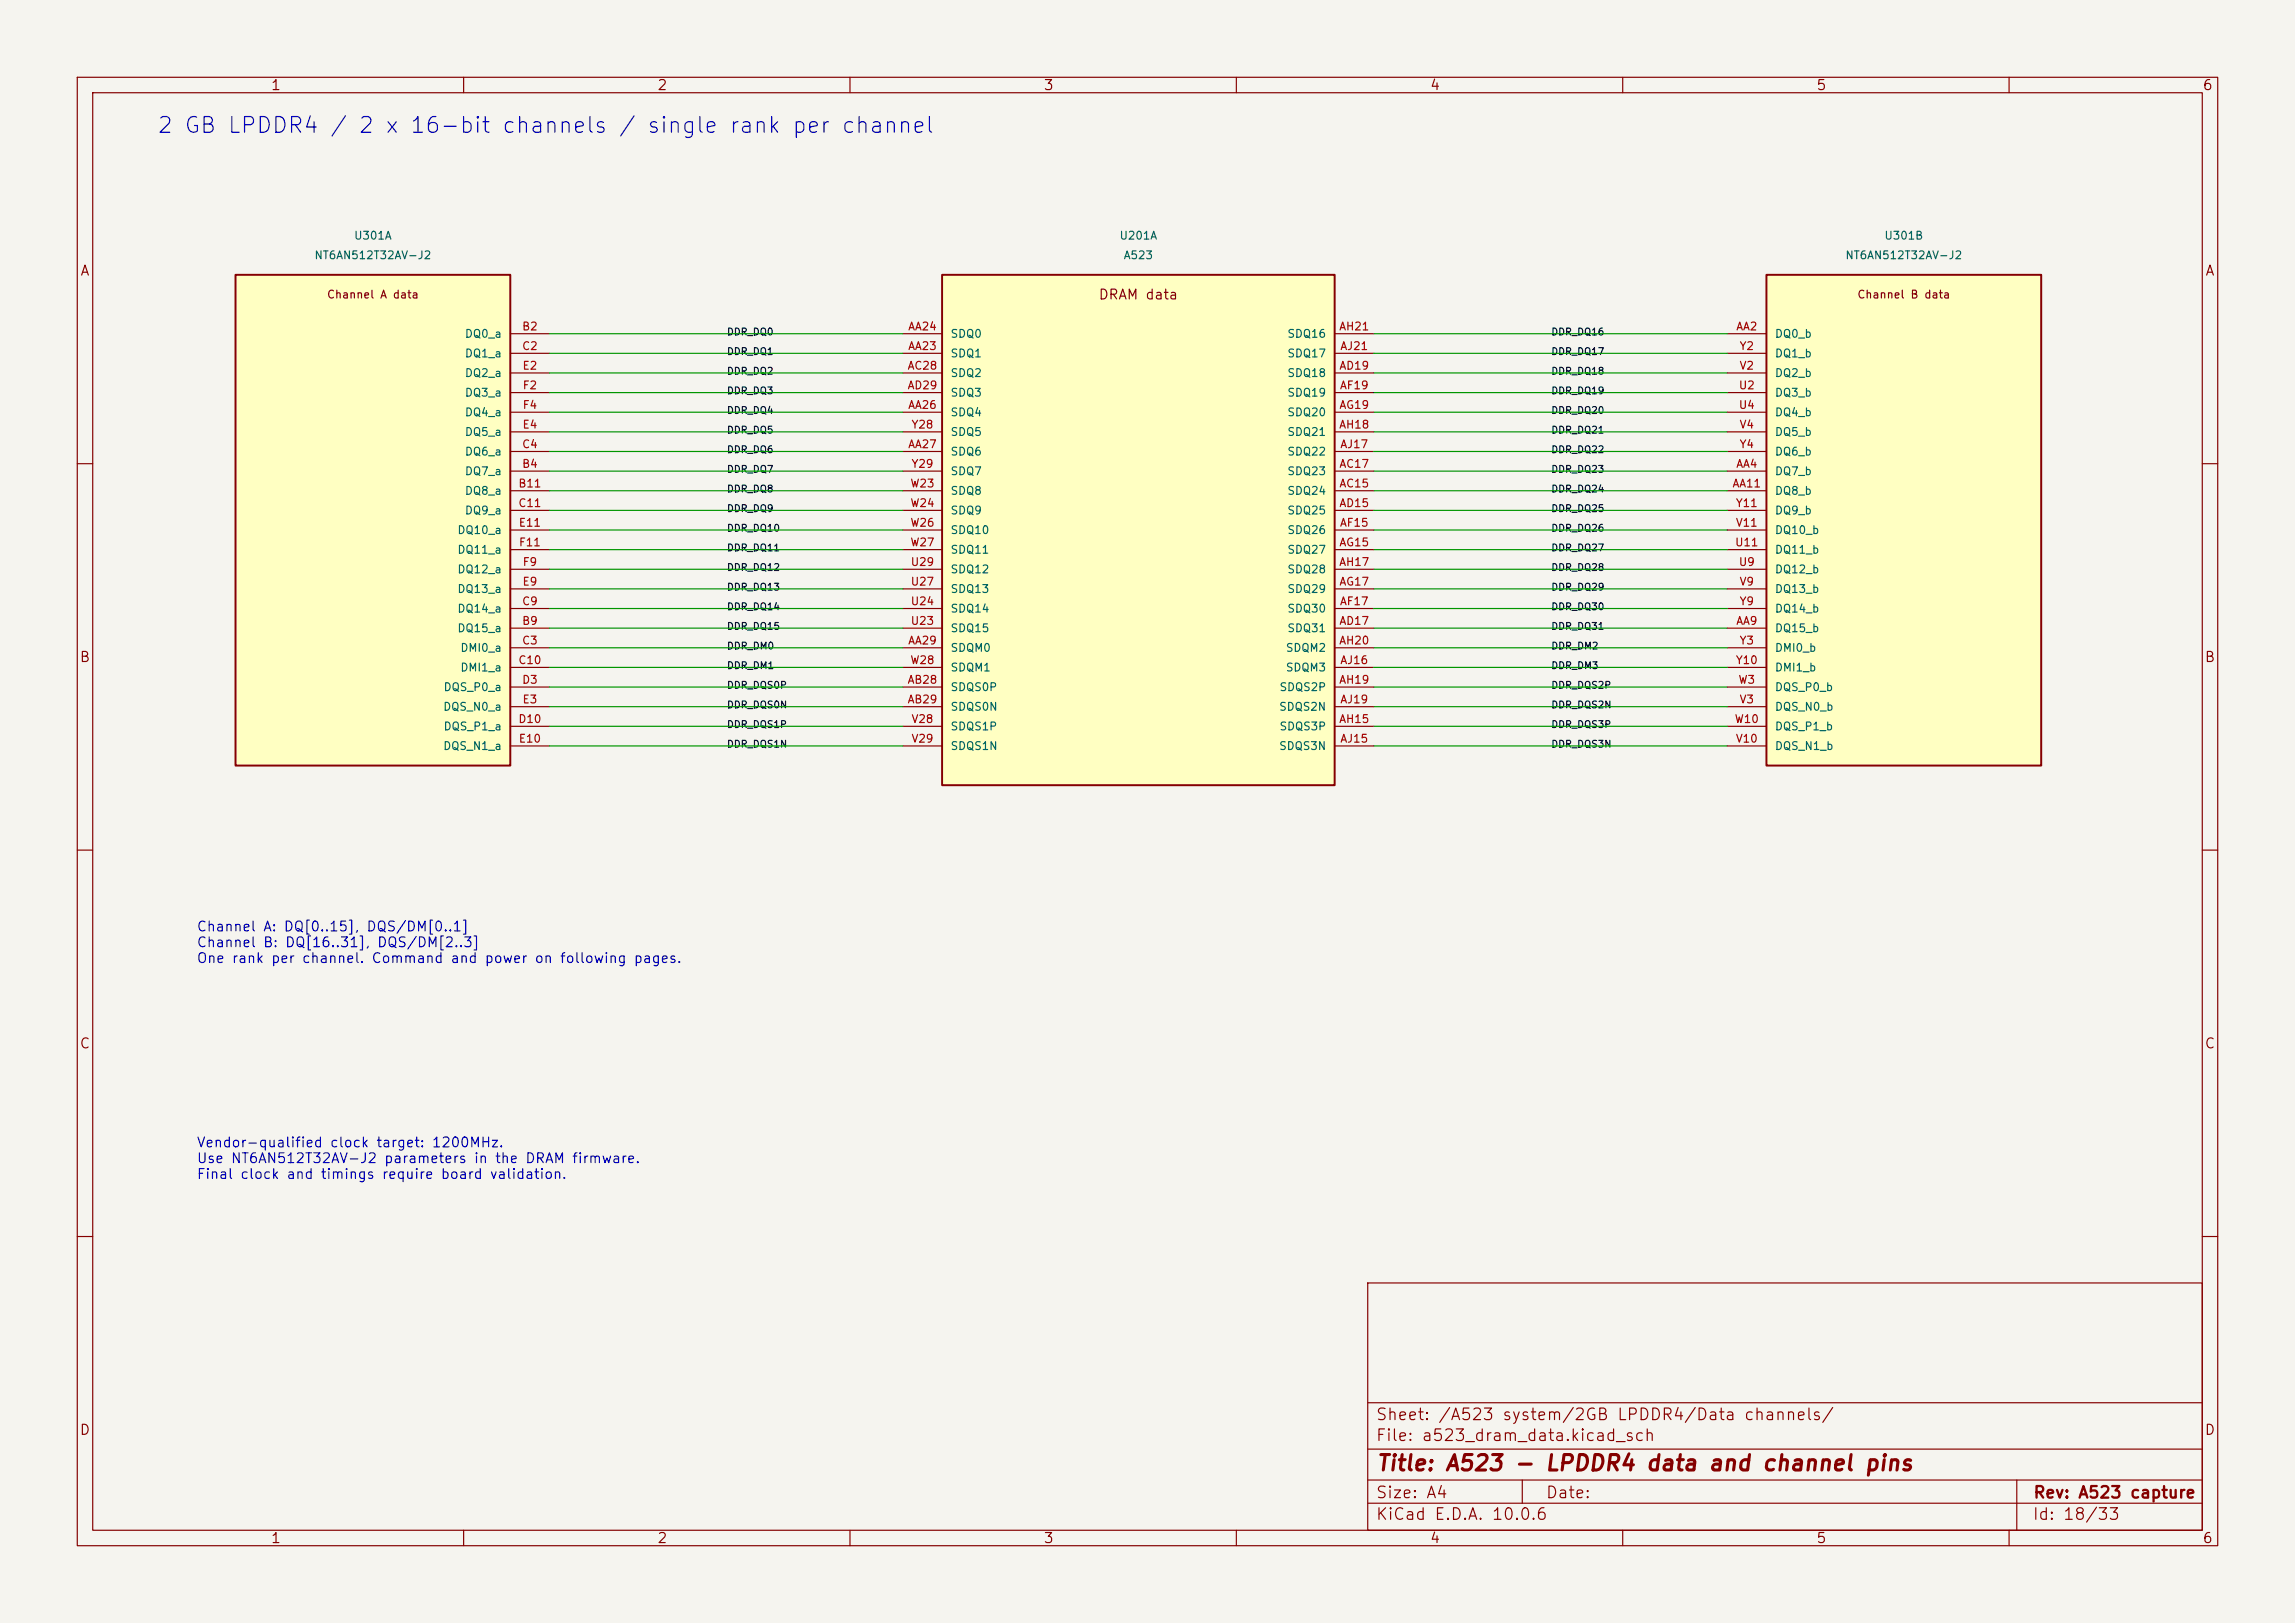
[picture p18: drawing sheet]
<svg xmlns="http://www.w3.org/2000/svg" width="297mm" height="210mm" viewBox="0 0 297 210" stroke-linecap="round" stroke-linejoin="round" font-family="sans-serif">
<defs><g id="words">
<text font-size="2" fill="#0000c2" x="20.2" y="17.7">2 GB LPDDR4 / 2 x 16-bit channels / single rank per channel</text>
<text font-size="2" fill="#840000" x="178" y="190.8">Title: A523 - LPDDR4 data and channel pins</text>
<g font-size="1.5" fill="#840000">
<text x="178" y="184.1">Sheet: /A523 system/2GB LPDDR4/Data channels/</text>
<text x="178" y="186.8">File: a523_dram_data.kicad_sch</text>
<text x="178" y="197">KiCad E.D.A. 10.0.6</text>
<text x="178" y="194.2">Size: A4</text>
<text x="200" y="194.2">Date:</text>
<text x="263" y="197">Id: 18/33</text>
<text x="263" y="194.2">Rev: A523 capture</text>
</g>
<g font-size="1.3" fill="#840000">
<text x="35" y="12">1</text>
<text x="85" y="12">2</text>
<text x="135" y="12">3</text>
<text x="185" y="12">4</text>
<text x="235" y="12">5</text>
<text x="285" y="12">6</text>
<text x="10.3" y="36">A</text>
<text x="285.3" y="36">A</text>
<text x="142.1" y="39.1">DRAM data</text>
<text x="10.2" y="86">B</text>
<text x="285.2" y="86">B</text>
<text x="10.2" y="136">C</text>
<text x="285.2" y="136">C</text>
<text x="10.2" y="186">D</text>
<text x="285.2" y="186">D</text>
<text x="35" y="200">1</text>
<text x="85" y="200">2</text>
<text x="135" y="200">3</text>
<text x="185" y="200">4</text>
<text x="235" y="200">5</text>
<text x="285" y="200">6</text>
</g>
<g font-size="1.3" fill="#0000c2">
<text x="25.4" y="120.8">Channel A: DQ[0..15], DQS/DM[0..1]</text>
<text x="25.4" y="122.9">Channel B: DQ[16..31], DQS/DM[2..3]</text>
<text x="25.4" y="124.9">One rank per channel. Command and power on following pages.</text>
<text x="25.4" y="148.8">Vendor-qualified clock target: 1200MHz.</text>
<text x="25.4" y="150.8">Use NT6AN512T32AV-J2 parameters in the DRAM firmware.</text>
<text x="25.4" y="152.9">Final clock and timings require board validation.</text>
</g>
<g font-size="1" fill="#006464">
<text x="40.6" y="33.8">NT6AN512T32AV-J2</text>
<text x="45.7" y="31.2">U301A</text>
<text x="144.8" y="31.2">U201A</text>
<text x="145.3" y="33.8">A523</text>
<text x="238.7" y="33.8">NT6AN512T32AV-J2</text>
<text x="243.8" y="31.2">U301B</text>
<text x="60.1" y="43.9">DQ0_a</text>
<text x="60.1" y="46.5">DQ1_a</text>
<text x="122.9" y="46.5">SDQ1</text>
<text x="122.9" y="43.9">SDQ0</text>
<text x="166.5" y="43.9">SDQ16</text>
<text x="166.5" y="46.5">SDQ17</text>
<text x="229.6" y="43.9">DQ0_b</text>
<text x="229.6" y="46.5">DQ1_b</text>
<text x="60.1" y="49">DQ2_a</text>
<text x="60.1" y="51.6">DQ3_a</text>
<text x="122.9" y="49">SDQ2</text>
<text x="122.9" y="51.6">SDQ3</text>
<text x="166.5" y="49">SDQ18</text>
<text x="166.5" y="51.6">SDQ19</text>
<text x="229.6" y="51.6">DQ3_b</text>
<text x="229.6" y="49">DQ2_b</text>
<text x="60.1" y="59.2">DQ6_a</text>
<text x="60.1" y="56.6">DQ5_a</text>
<text x="60.1" y="54.1">DQ4_a</text>
<text x="122.9" y="54.1">SDQ4</text>
<text x="122.9" y="59.2">SDQ6</text>
<text x="122.9" y="56.6">SDQ5</text>
<text x="166.5" y="54.1">SDQ20</text>
<text x="166.5" y="56.6">SDQ21</text>
<text x="166.5" y="59.2">SDQ22</text>
<text x="229.6" y="54.1">DQ4_b</text>
<text x="229.6" y="56.6">DQ5_b</text>
<text x="229.6" y="59.2">DQ6_b</text>
<text x="60.1" y="61.7">DQ7_a</text>
<text x="60.1" y="64.3">DQ8_a</text>
<text x="122.9" y="64.3">SDQ8</text>
<text x="122.9" y="61.7">SDQ7</text>
<text x="166.5" y="64.3">SDQ24</text>
<text x="166.5" y="61.7">SDQ23</text>
<text x="229.6" y="61.7">DQ7_b</text>
<text x="229.6" y="64.3">DQ8_b</text>
<text x="59.1" y="69.3">DQ10_a</text>
<text x="59.1" y="71.9">DQ11_a</text>
<text x="60.1" y="66.8">DQ9_a</text>
<text x="122.9" y="66.8">SDQ9</text>
<text x="122.9" y="69.3">SDQ10</text>
<text x="122.9" y="71.9">SDQ11</text>
<text x="166.5" y="66.8">SDQ25</text>
<text x="166.5" y="69.3">SDQ26</text>
<text x="166.5" y="71.9">SDQ27</text>
<text x="229.6" y="71.9">DQ11_b</text>
<text x="229.6" y="69.3">DQ10_b</text>
<text x="229.6" y="66.8">DQ9_b</text>
<text x="59.1" y="77">DQ13_a</text>
<text x="59.1" y="74.4">DQ12_a</text>
<text x="122.9" y="77">SDQ13</text>
<text x="122.9" y="74.4">SDQ12</text>
<text x="166.5" y="77">SDQ29</text>
<text x="166.5" y="74.4">SDQ28</text>
<text x="229.6" y="74.4">DQ12_b</text>
<text x="229.6" y="77">DQ13_b</text>
<text x="59.1" y="82">DQ15_a</text>
<text x="59.1" y="79.5">DQ14_a</text>
<text x="122.9" y="82">SDQ15</text>
<text x="122.9" y="79.5">SDQ14</text>
<text x="166.5" y="82">SDQ31</text>
<text x="166.5" y="79.5">SDQ30</text>
<text x="229.6" y="82">DQ15_b</text>
<text x="229.6" y="79.5">DQ14_b</text>
<text x="57.3" y="89.7">DQS_P0_a</text>
<text x="59.5" y="84.6">DMI0_a</text>
<text x="59.5" y="87.1">DMI1_a</text>
<text x="122.9" y="84.6">SDQM0</text>
<text x="122.9" y="89.7">SDQS0P</text>
<text x="122.9" y="87.1">SDQM1</text>
<text x="165.5" y="89.7">SDQS2P</text>
<text x="166.3" y="84.6">SDQM2</text>
<text x="166.3" y="87.1">SDQM3</text>
<text x="229.6" y="89.7">DQS_P0_b</text>
<text x="229.6" y="84.6">DMI0_b</text>
<text x="229.6" y="87.1">DMI1_b</text>
<text x="57.3" y="92.2">DQS_N0_a</text>
<text x="57.3" y="94.7">DQS_P1_a</text>
<text x="122.9" y="92.2">SDQS0N</text>
<text x="122.9" y="94.7">SDQS1P</text>
<text x="165.5" y="92.2">SDQS2N</text>
<text x="165.5" y="94.7">SDQS3P</text>
<text x="229.6" y="92.2">DQS_N0_b</text>
<text x="229.6" y="94.7">DQS_P1_b</text>
<text x="57.3" y="97.3">DQS_N1_a</text>
<text x="122.9" y="97.3">SDQS1N</text>
<text x="165.5" y="97.3">SDQS3N</text>
<text x="229.6" y="97.3">DQS_N1_b</text>
</g>
<g font-size="1" fill="#840000">
<text x="42.2" y="38.9">Channel A data</text>
<text x="240.3" y="38.9">Channel B data</text>
</g>
<g font-size="1" fill="#a90000">
<text x="67.5" y="43">B2</text>
<text x="67.5" y="45.5">C2</text>
<text x="117.4" y="45.5">AA23</text>
<text x="117.4" y="43">AA24</text>
<text x="173.2" y="43">AH21</text>
<text x="173.4" y="45.5">AJ21</text>
<text x="224.6" y="43">AA2</text>
<text x="225" y="45.5">Y2</text>
<text x="67.5" y="48.1">E2</text>
<text x="67.6" y="50.6">F2</text>
<text x="67.6" y="53.2">F4</text>
<text x="117.4" y="48.1">AC28</text>
<text x="117.4" y="50.6">AD29</text>
<text x="117.4" y="53.2">AA26</text>
<text x="173.2" y="48.1">AD19</text>
<text x="173.2" y="53.2">AG19</text>
<text x="173.3" y="50.6">AF19</text>
<text x="224.9" y="50.6">U2</text>
<text x="224.9" y="53.2">U4</text>
<text x="225" y="48.1">V2</text>
<text x="67.5" y="58.2">C4</text>
<text x="67.5" y="55.7">E4</text>
<text x="117.4" y="58.2">AA27</text>
<text x="117.9" y="55.7">Y28</text>
<text x="173.2" y="55.7">AH18</text>
<text x="173.4" y="58.2">AJ17</text>
<text x="225" y="55.7">V4</text>
<text x="225" y="58.2">Y4</text>
<text x="67" y="63.3">B11</text>
<text x="67" y="65.9">C11</text>
<text x="67.5" y="60.8">B4</text>
<text x="117.7" y="63.3">W23</text>
<text x="117.7" y="65.9">W24</text>
<text x="117.9" y="60.8">Y29</text>
<text x="173.2" y="63.3">AC15</text>
<text x="173.2" y="60.8">AC17</text>
<text x="173.2" y="65.9">AD15</text>
<text x="224.1" y="63.3">AA11</text>
<text x="224.6" y="65.9">Y11</text>
<text x="224.6" y="60.8">AA4</text>
<text x="67.1" y="68.4">E11</text>
<text x="67.1" y="70.9">F11</text>
<text x="117.7" y="68.4">W26</text>
<text x="117.7" y="70.9">W27</text>
<text x="173.2" y="70.9">AG15</text>
<text x="173.3" y="68.4">AF15</text>
<text x="224.5" y="70.9">U11</text>
<text x="224.6" y="68.4">V11</text>
<text x="67.5" y="76">E9</text>
<text x="67.6" y="73.5">F9</text>
<text x="117.8" y="76">U27</text>
<text x="117.8" y="73.5">U29</text>
<text x="173.2" y="73.5">AH17</text>
<text x="173.2" y="76">AG17</text>
<text x="224.9" y="73.5">U9</text>
<text x="225" y="76">V9</text>
<text x="67.5" y="81.1">B9</text>
<text x="67.5" y="83.6">C3</text>
<text x="67.5" y="78.6">C9</text>
<text x="117.4" y="83.6">AA29</text>
<text x="117.8" y="81.1">U23</text>
<text x="117.8" y="78.6">U24</text>
<text x="173.2" y="83.6">AH20</text>
<text x="173.2" y="81.1">AD17</text>
<text x="173.3" y="78.6">AF17</text>
<text x="224.6" y="81.1">AA9</text>
<text x="225" y="83.6">Y3</text>
<text x="225" y="78.6">Y9</text>
<text x="67" y="86.2">C10</text>
<text x="67.5" y="88.7">D3</text>
<text x="117.4" y="88.7">AB28</text>
<text x="117.7" y="86.2">W28</text>
<text x="173.2" y="88.7">AH19</text>
<text x="173.4" y="86.2">AJ16</text>
<text x="224.6" y="86.2">Y10</text>
<text x="224.9" y="88.7">W3</text>
<text x="67" y="93.8">D10</text>
<text x="67.5" y="91.3">E3</text>
<text x="117.4" y="91.3">AB29</text>
<text x="117.9" y="93.8">V28</text>
<text x="173.2" y="93.8">AH15</text>
<text x="173.4" y="91.3">AJ19</text>
<text x="224.4" y="93.8">W10</text>
<text x="225" y="91.3">V3</text>
<text x="67.1" y="96.3">E10</text>
<text x="117.9" y="96.3">V29</text>
<text x="173.4" y="96.3">AJ15</text>
<text x="224.6" y="96.3">V10</text>
</g>
<g font-size=".9" fill="#0f0f0f">
<text x="94" y="46.1">DDR_DQ1</text>
<text x="94" y="43.6">DDR_DQ0</text>
<text x="200.7" y="43.6">DDR_DQ16</text>
<text x="200.7" y="46.1">DDR_DQ17</text>
<text x="94" y="51.2">DDR_DQ3</text>
<text x="94" y="48.7">DDR_DQ2</text>
<text x="94" y="53.8">DDR_DQ4</text>
<text x="200.7" y="53.8">DDR_DQ20</text>
<text x="200.7" y="51.2">DDR_DQ19</text>
<text x="200.7" y="48.7">DDR_DQ18</text>
<text x="94" y="56.3">DDR_DQ5</text>
<text x="94" y="58.8">DDR_DQ6</text>
<text x="200.7" y="56.3">DDR_DQ21</text>
<text x="200.7" y="58.8">DDR_DQ22</text>
<text x="94" y="63.9">DDR_DQ8</text>
<text x="94" y="61.4">DDR_DQ7</text>
<text x="200.7" y="61.4">DDR_DQ23</text>
<text x="200.7" y="63.9">DDR_DQ24</text>
<text x="94" y="69">DDR_DQ10</text>
<text x="94" y="66.5">DDR_DQ9</text>
<text x="94" y="71.5">DDR_DQ11</text>
<text x="200.7" y="71.5">DDR_DQ27</text>
<text x="200.7" y="69">DDR_DQ26</text>
<text x="200.7" y="66.5">DDR_DQ25</text>
<text x="94" y="74.1">DDR_DQ12</text>
<text x="94" y="76.6">DDR_DQ13</text>
<text x="200.7" y="74.1">DDR_DQ28</text>
<text x="200.7" y="76.6">DDR_DQ29</text>
<text x="94" y="81.7">DDR_DQ15</text>
<text x="94" y="79.2">DDR_DQ14</text>
<text x="200.7" y="79.2">DDR_DQ30</text>
<text x="200.7" y="81.7">DDR_DQ31</text>
<text x="94" y="84.2">DDR_DM0</text>
<text x="94" y="89.3">DDR_DQS0P</text>
<text x="94" y="86.8">DDR_DM1</text>
<text x="200.7" y="84.2">DDR_DM2</text>
<text x="200.7" y="86.8">DDR_DM3</text>
<text x="200.7" y="89.3">DDR_DQS2P</text>
<text x="94" y="91.9">DDR_DQS0N</text>
<text x="94" y="94.4">DDR_DQS1P</text>
<text x="200.7" y="91.9">DDR_DQS2N</text>
<text x="200.7" y="94.4">DDR_DQS3P</text>
<text x="94" y="96.9">DDR_DQS1N</text>
<text x="200.7" y="96.9">DDR_DQS3N</text>
</g>
</g></defs>
<path d="M0 0h297v210h-297z" fill="#f5f4ef" stroke="#f5f4ef" stroke-width=".13"/>
<g fill="none" stroke="#840000" stroke-width=".15">
<path d="M10 10h277v190h-277zM12 12h273v186h-273zM60 10v2M110 10v2M160 10v2M210 10v2M260 10v2M10 60h2M285 60h2M10 110h2M285 110h2M10 160h2"/>
<path d="M177 166h108v32h-108zM285 160h2M60 198v2M110 198v2M160 198v2M177 194.5h108M177 191.5h108M177 187.5h108M177 181.5h108M197 191.5v3M210 198v2M260 198v2"/>
<path d="M261 191.5v6.5"/>
</g>
<path d="M228.6 35.6h35.6v63.5h-35.6z" fill="#ffffc2"/>
<path d="M228.6 35.6h35.6v63.5h-35.6z" fill="none" stroke="#840000" stroke-width=".25"/>
<g fill="none" stroke="#840000" stroke-width=".15">
<path d="M223.5 43.2h5.1M223.5 50.8h5.1M223.5 53.3h5.1M223.5 48.3h5.1M223.5 55.9h5.1M223.5 45.7h5.1M223.5 58.4h5.1M223.5 61h5.1M223.5 63.5h5.1M223.5 73.7h5.1M223.5 71.1h5.1M223.5 76.2h5.1"/>
<path d="M223.5 68.6h5.1M223.5 78.7h5.1M223.5 66h5.1M223.5 81.3h5.1M223.5 91.4h5.1M223.5 96.5h5.1M223.5 88.9h5.1M223.5 94h5.1M223.5 83.8h5.1M223.5 86.4h5.1"/>
</g>
<path d="M30.5 35.6h35.5v63.5h-35.5z" fill="#ffffc2"/>
<path d="M30.5 35.6h35.5v63.5h-35.5z" fill="none" stroke="#840000" stroke-width=".25"/>
<g fill="none" stroke="#840000" stroke-width=".15">
<path d="M66 43.2h5.1M66 45.7h5.1M66 58.4h5.1M66 48.3h5.1M66 55.9h5.1M66 50.8h5.1M66 53.3h5.1M66 61h5.1M66 63.5h5.1M66 78.7h5.1M66 66h5.1M66 76.2h5.1"/>
<path d="M66 68.6h5.1M66 73.7h5.1M66 71.1h5.1M66 81.3h5.1M66 83.8h5.1M66 86.4h5.1M66 88.9h5.1M66 94h5.1M66 91.4h5.1M66 96.5h5.1"/>
</g>
<path d="M121.9 35.6h50.8v66h-50.8z" fill="#ffffc2"/>
<path d="M121.9 35.6h50.8v66h-50.8z" fill="none" stroke="#840000" stroke-width=".25"/>
<g fill="none" stroke="#840000" stroke-width=".15">
<path d="M116.8 45.7h5.1M116.8 43.2h5.1M116.8 53.3h5.1M116.8 58.4h5.1M116.8 48.3h5.1M116.8 50.8h5.1M116.8 55.9h5.1M172.7 45.7h5.1M172.7 43.2h5.1M172.7 53.3h5.1M172.7 58.4h5.1M172.7 48.3h5.1"/>
<path d="M172.7 50.8h5.1M172.7 55.9h5.1M116.8 63.5h5.1M116.8 61h5.1M116.8 66h5.1M116.8 68.6h5.1M116.8 78.7h5.1M116.8 71.1h5.1M116.8 76.2h5.1M116.8 73.7h5.1M172.7 63.5h5.1M172.7 61h5.1"/>
<path d="M172.7 66h5.1M172.7 68.6h5.1M172.7 78.7h5.1M172.7 71.1h5.1M172.7 76.2h5.1M172.7 73.7h5.1M116.8 83.8h5.1M116.8 88.9h5.1M116.8 91.4h5.1M116.8 81.3h5.1M116.8 94h5.1M116.8 96.5h5.1"/>
<path d="M116.8 86.4h5.1M172.7 83.8h5.1M172.7 88.9h5.1M172.7 91.4h5.1M172.7 81.3h5.1M172.7 94h5.1M172.7 96.5h5.1M172.7 86.4h5.1"/>
</g>
<g fill="none" stroke="#009600" stroke-width=".15">
<path d="M71.1 58.4h45.7M71.1 55.9h45.7M71.1 53.3h45.7M71.1 43.2h45.7M71.1 45.7h45.7M71.1 48.3h45.7M71.1 50.8h45.7M177.8 58.4h45.7M177.8 55.9h45.7M177.8 53.3h45.7M177.8 43.2h45.7M177.8 45.7h45.7"/>
<path d="M177.8 48.3h45.7M177.8 50.8h45.7M71.1 66h45.7M71.1 63.5h45.7M71.1 68.6h45.7M71.1 71.1h45.7M71.1 73.7h45.7M71.1 61h45.7M71.1 78.7h45.7M71.1 76.2h45.7M177.8 66h45.7M177.8 63.5h45.7"/>
<path d="M177.8 68.6h45.7M177.8 71.1h45.7M177.8 73.7h45.7M177.8 61h45.7M177.8 78.7h45.7M177.8 76.2h45.7M71.1 91.4h45.7M71.1 96.5h45.7M71.1 88.9h45.7M71.1 86.4h45.7M71.1 81.3h45.7M71.1 83.8h45.7"/>
<path d="M71.1 94h45.7M177.8 91.4h45.7M177.8 96.5h45.7M177.8 88.9h45.7M177.8 86.4h45.7M177.8 81.3h45.7M177.8 83.8h45.7M177.8 94h45.7"/>
</g>
<use href="#words"/>
</svg>
